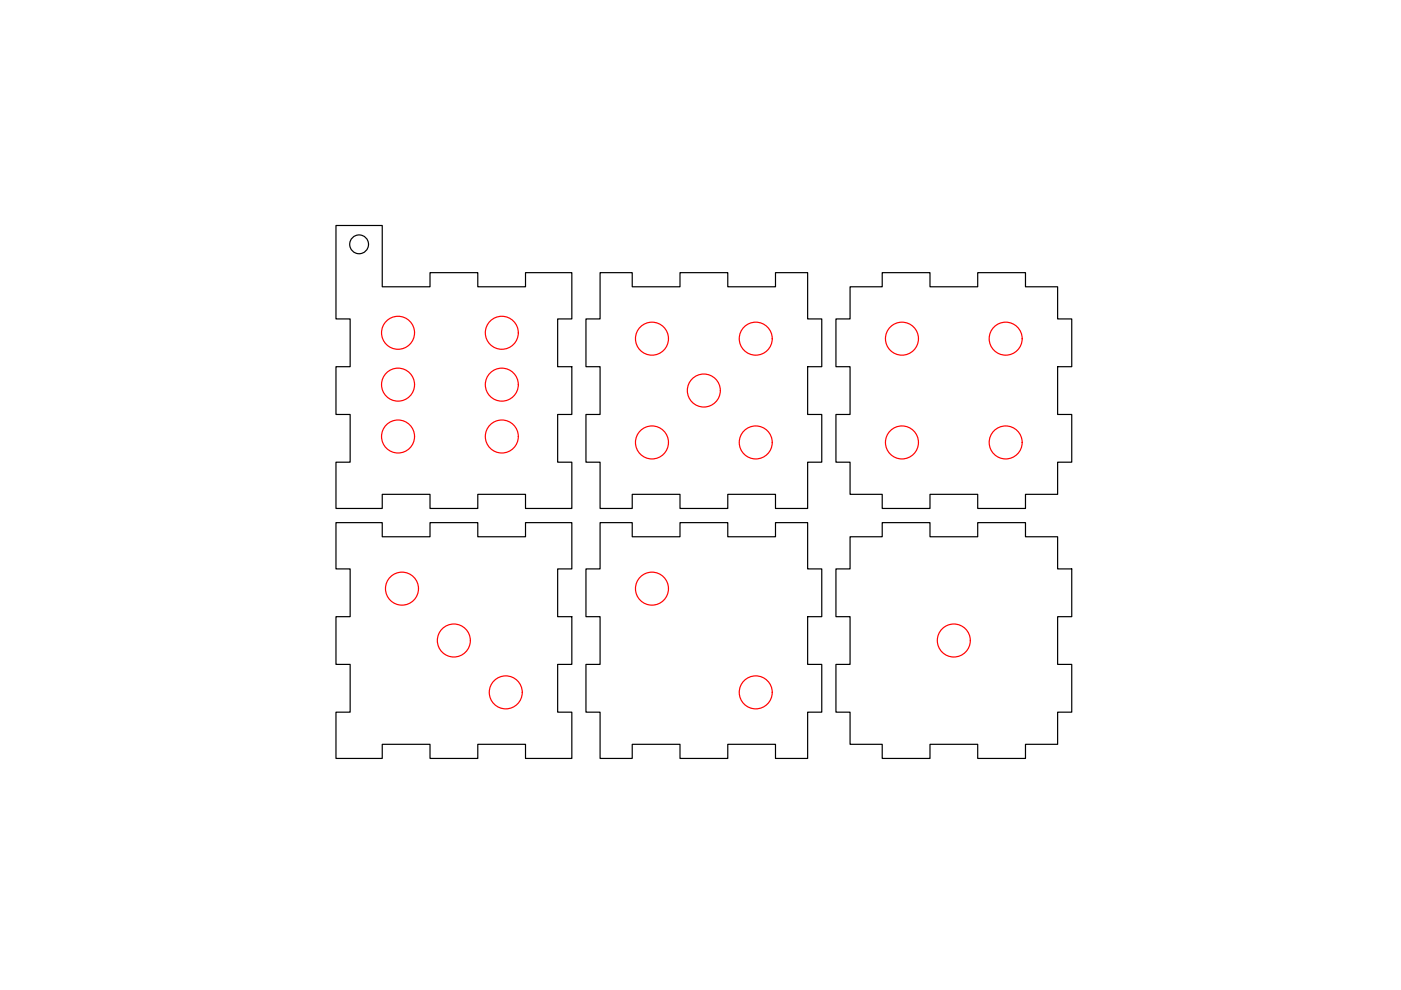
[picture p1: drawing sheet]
<svg xmlns="http://www.w3.org/2000/svg" width="297mm" height="210mm" viewBox="0 0 297 210" stroke-linecap="round" stroke-linejoin="round" font-family="sans-serif">
<!-- layer: 0 -->
<g fill="none" stroke="#000" stroke-width=".25">
<path d="M71.2 47.8h9.8v13h10.2v-3h10.1v3h10.1v-3h9.8v9.8h-3v10.1h3v10.2h-3v10.1h3v9.8h-9.8v-3h-10.1v3h-10.1v-3h-10.2v3h-9.8v-9.8h3v-10.1h-3v-10.2h3v-10.1h-3zM127.2 57.8h6.8v3h10.2v-3h10.1v3h10.1v-3h6.8v9.8h3v10.1h-3v10.2h3v10.1h-3v9.8h-6.8v-3h-10.1v3h-10.1v-3h-10.2v3h-6.8v-9.8h-3v-10.1h3v-10.2h-3v-10.1h3zM180.2 60.8h6.8v-3h10.2v3h10.1v-3h10.1v3h6.8v6.8h3v10.1h-3v10.2h3v10.1h-3v6.8h-6.8v3h-10.1v-3h-10.1v3h-10.2v-3h-6.8v-6.8h-3v-10.1h3v-10.2h-3v-10.1h3zM71.2 110.8h9.8v3h10.2v-3h10.1v3h10.1v-3h9.8v9.8h-3v10.2h3v10.1h-3v10.1h3v9.8h-9.8v-3h-10.1v3h-10.1v-3h-10.2v3h-9.8v-9.8h3v-10.1h-3v-10.1h3v-10.2h-3zM127.2 110.8h6.8v3h10.2v-3h10.1v3h10.1v-3h6.8v9.8h3v10.2h-3v10.1h3v10.1h-3v9.8h-6.8v-3h-10.1v3h-10.1v-3h-10.2v3h-6.8v-9.8h-3v-10.1h3v-10.1h-3v-10.2h3zM180.2 113.8h6.8v-3h10.2v3h10.1v-3h10.1v3h6.8v6.8h3v10.2h-3v10.1h3v10.1h-3v6.8h-6.8v3h-10.1v-3h-10.1v3h-10.2v-3h-6.8v-6.8h-3v-10.1h3v-10.1h-3v-10.2h3z"/>
<circle cx="76.1" cy="51.8" r="2"/>
</g>
<g fill="none" stroke="#f00" stroke-width=".25">
<circle cx="84.4" cy="70.6" r="3.5"/>
<circle cx="106.4" cy="70.6" r="3.5"/>
<circle cx="138.2" cy="71.8" r="3.5"/>
<circle cx="160.2" cy="71.8" r="3.5"/>
<circle cx="191.2" cy="71.8" r="3.5"/>
<circle cx="213.2" cy="71.8" r="3.5"/>
<circle cx="84.4" cy="81.6" r="3.5"/>
<circle cx="84.4" cy="92.5" r="3.5"/>
<circle cx="106.4" cy="81.6" r="3.5"/>
<circle cx="106.4" cy="92.5" r="3.5"/>
<circle cx="138.2" cy="93.8" r="3.5"/>
<circle cx="149.2" cy="82.8" r="3.5"/>
<circle cx="160.2" cy="93.8" r="3.5"/>
<circle cx="191.2" cy="93.8" r="3.5"/>
<circle cx="213.2" cy="93.8" r="3.5"/>
<circle cx="85.2" cy="124.8" r="3.5"/>
<circle cx="96.2" cy="135.8" r="3.5"/>
<circle cx="138.2" cy="124.8" r="3.5"/>
<circle cx="202.2" cy="135.8" r="3.5"/>
<circle cx="107.2" cy="146.8" r="3.5"/>
<circle cx="160.2" cy="146.8" r="3.5"/>
</g>
</svg>
